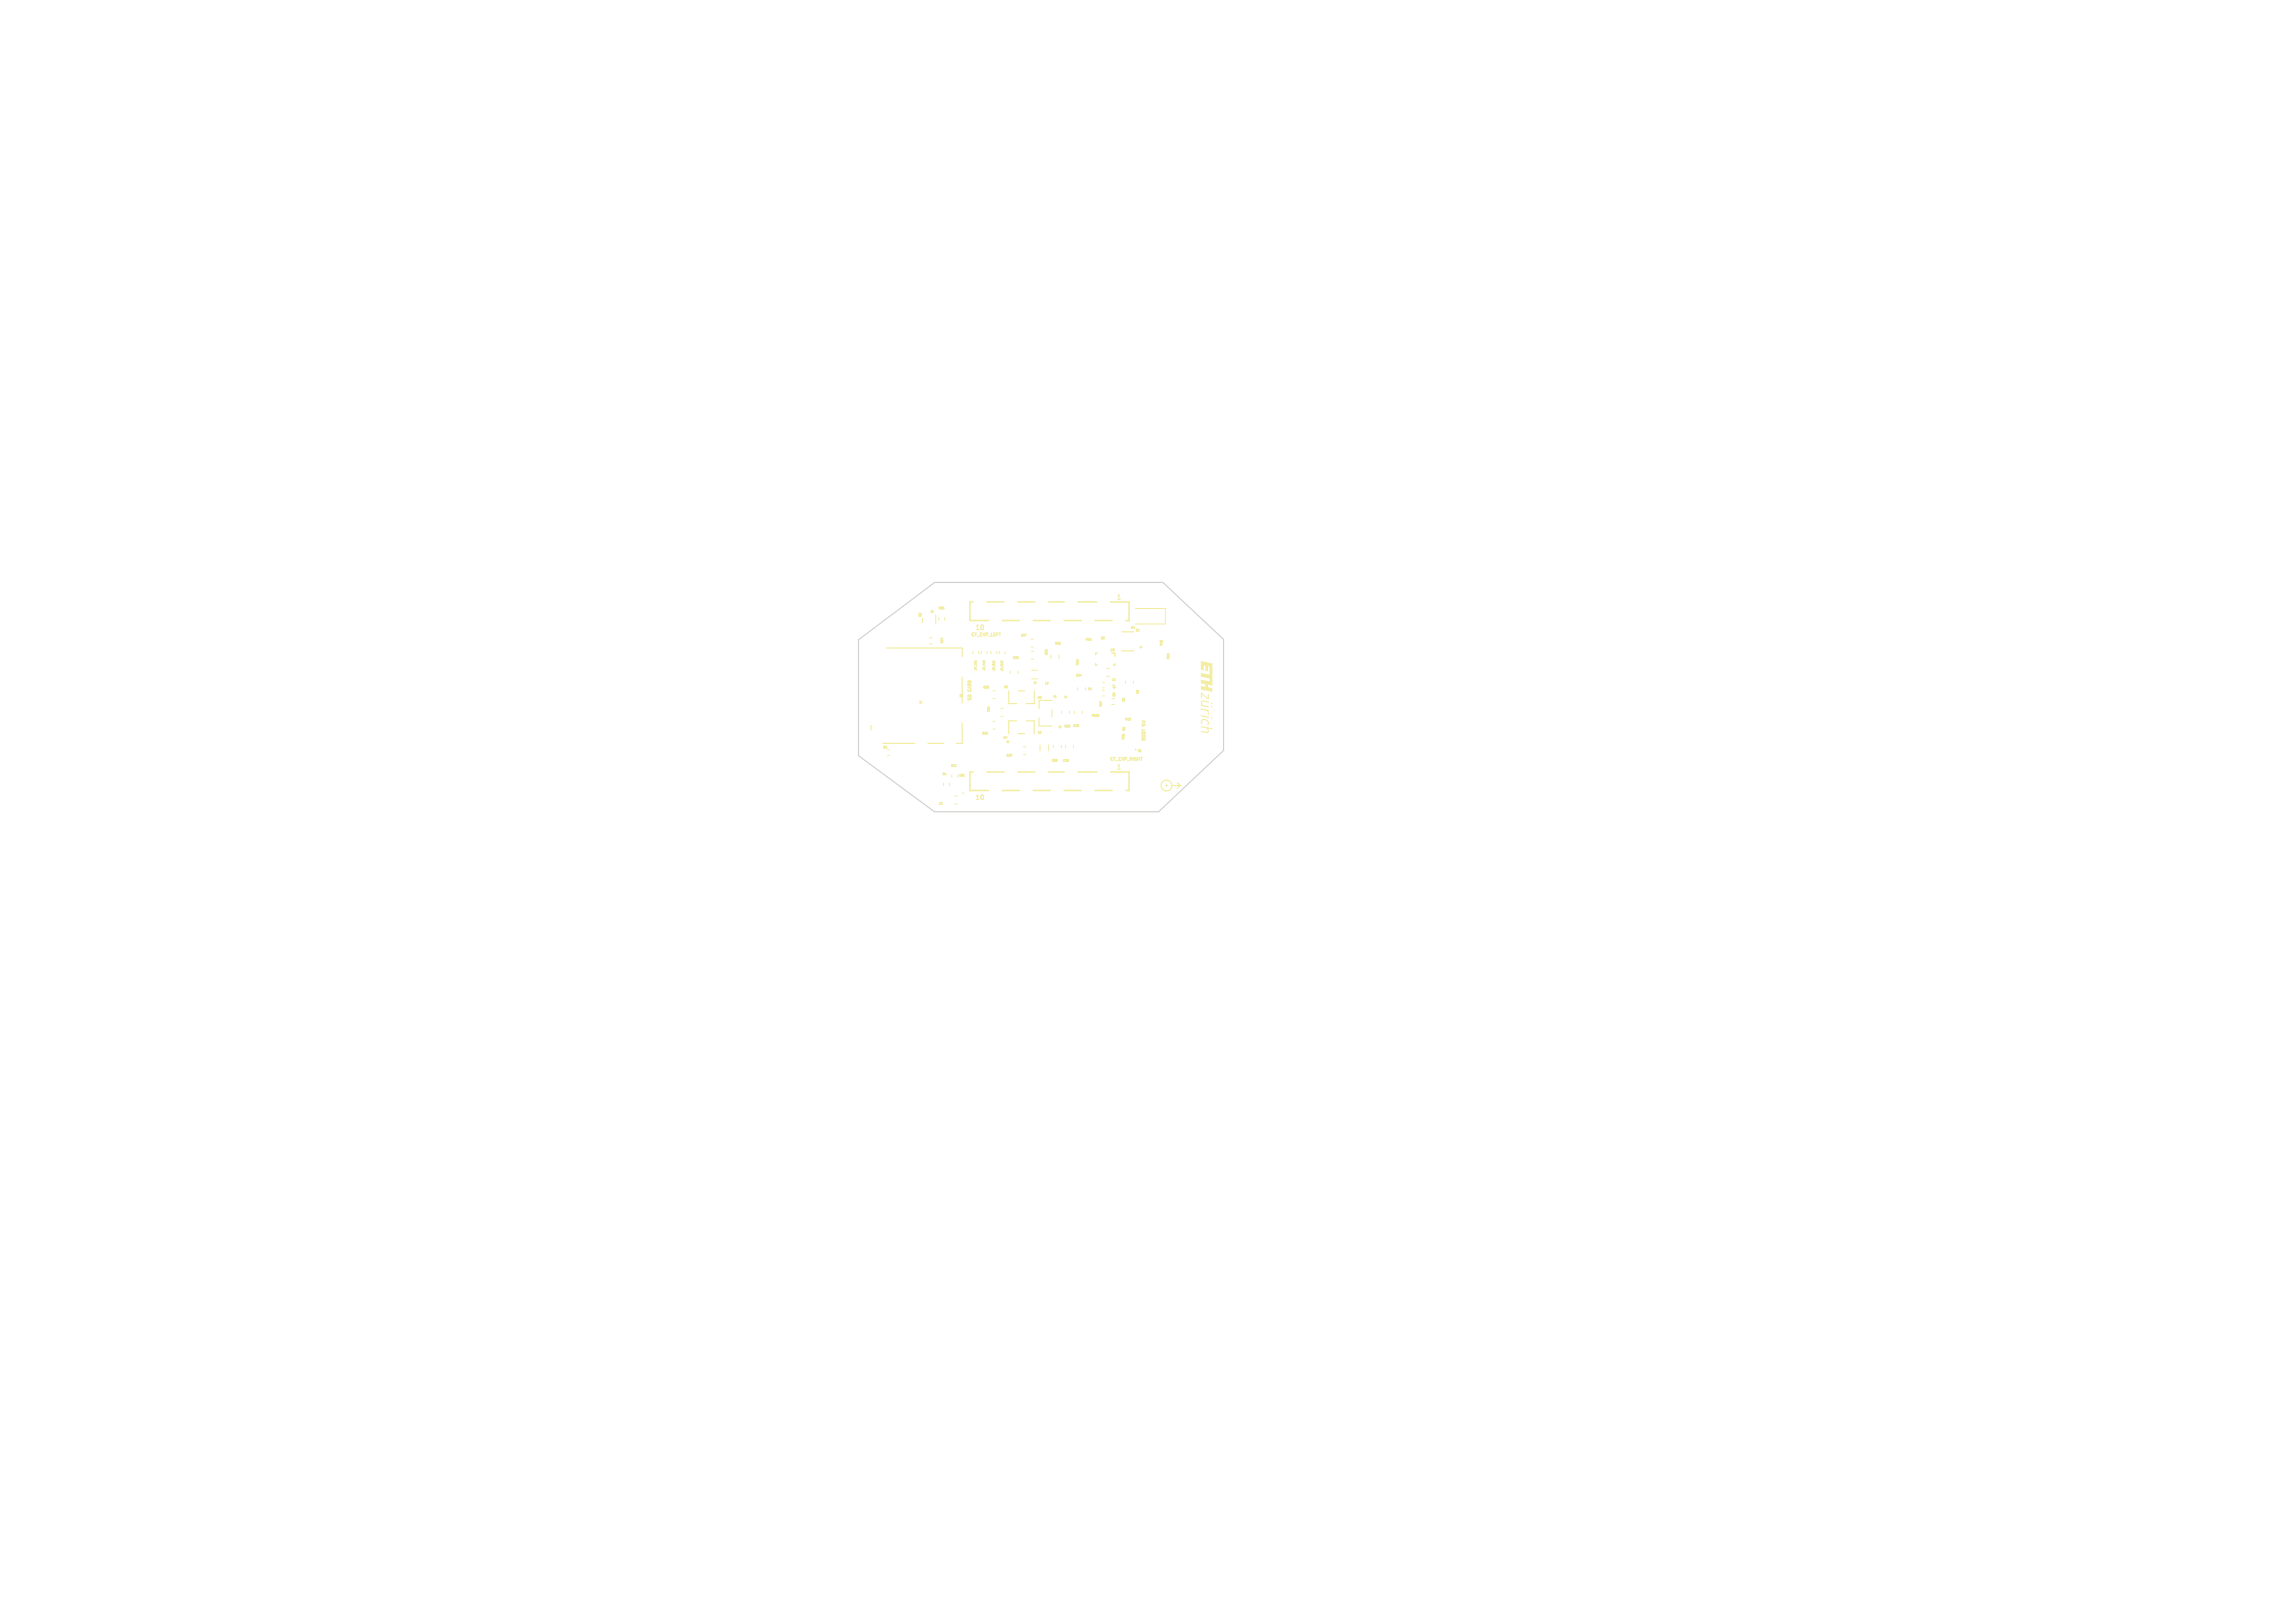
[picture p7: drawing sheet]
<svg xmlns="http://www.w3.org/2000/svg" width="297mm" height="210mm" viewBox="0 0 297 210" stroke-linecap="round" stroke-linejoin="round" font-family="sans-serif">
<defs><g id="words">
<g font-size=".8" fill="#f2eda1">
<text x="144.4" y="77.7">1</text>
<text x="126.2" y="81.6">10</text>
<text x="144.4" y="99.7">1</text>
<text x="126.2" y="103.6">10</text>
</g>
<g font-size=".6" fill="#f2eda1">
<text x="125.6" y="82.5">CF_EXP_LEFT</text>
<text x="125.7" y="89.4" transform="rotate(-90 125.7 89.4)">CARD</text>
<text x="125.7" y="90.7" transform="rotate(-90 125.7 90.7)">SD</text>
<text x="148.2" y="95.9" transform="rotate(-90 148.2 95.9)">BOOT</text>
<text x="148.2" y="93.9" transform="rotate(-90 148.2 93.9)">SW</text>
<text x="143.6" y="98.6">CF_EXP_RIGHT</text>
</g>
<g font-size=".3" fill="#f2eda1">
<text x="119.3" y="79.9" transform="rotate(-90 119.3 79.9)">Q3</text>
<text x="121.4" y="78.9">R25</text>
<text x="122.1" y="83.3" transform="rotate(-90 122.1 83.3)">R27</text>
<text x="132.1" y="82.4">C27</text>
<text x="136.5" y="83.4">R35</text>
<text x="140.5" y="82.9">R15</text>
<text x="142.4" y="82.8">C2</text>
<text x="146.3" y="81.4">D4</text>
<text x="146.9" y="81.7">U1</text>
<text x="150.5" y="83.6" transform="rotate(-90 150.5 83.6)">R18</text>
<text x="126.4" y="86.8" transform="rotate(-90 126.4 86.8)">JP_TX1</text>
<text x="127.2" y="89.1">C32</text>
<text x="127.6" y="86.8" transform="rotate(-90 127.6 86.8)">JP_TX2</text>
<text x="128.8" y="86.8" transform="rotate(-90 128.8 86.8)">JP_RX1</text>
<text x="129.9" y="86.9" transform="rotate(-90 129.9 86.9)">JP_RX2</text>
<text x="129.9" y="89.1">U5</text>
<text x="131" y="85.3">C35</text>
<text x="135.2" y="88.6">L2</text>
<text x="135.6" y="84.8" transform="rotate(-90 135.6 84.8)">C26</text>
<text x="139.2" y="87.6">C24</text>
<text x="139.6" y="86.1" transform="rotate(-90 139.6 86.1)">R16</text>
<text x="140.8" y="89.3">C4</text>
<text x="143.7" y="84.3">U3</text>
<text x="143.8" y="88.1">L3</text>
<text x="144.4" y="89.1" transform="rotate(-90 144.4 89.1)">C7</text>
<text x="147.4" y="89.8" transform="rotate(-90 147.4 89.8)">C5</text>
<text x="151.4" y="85.3" transform="rotate(-90 151.4 85.3)">R19</text>
<text x="119" y="90.6" transform="rotate(90 119 90.6)">J1</text>
<text x="127.1" y="95.1">C33</text>
<text x="128.1" y="92.2" transform="rotate(-90 128.1 92.2)">C34</text>
<text x="129.8" y="95.6">U4</text>
<text x="134.2" y="90.4">U6</text>
<text x="134.3" y="95">L5</text>
<text x="136.3" y="90.4">Y1</text>
<text x="137.7" y="94.2">C36</text>
<text x="138.9" y="94.1">C28</text>
<text x="141.2" y="92.8">R100</text>
<text x="142.7" y="91.5" transform="rotate(-90 142.7 91.5)">R97</text>
<text x="144.4" y="90.2" transform="rotate(-90 144.4 90.2)">C6</text>
<text x="145.6" y="95.7" transform="rotate(-90 145.6 95.7)">R26</text>
<text x="145.6" y="93.3">R12</text>
<text x="145.6" y="90.8" transform="rotate(-90 145.6 90.8)">R6</text>
<text x="145.7" y="94.6" transform="rotate(-90 145.7 94.6)">R3</text>
<text x="114.3" y="96.9">C3</text>
<text x="121.9" y="100.4">R4</text>
<text x="123" y="99.3">R11</text>
<text x="124.1" y="100.5">ED1</text>
<text x="130.2" y="97.9">C37</text>
<text x="136.1" y="98.6">C30</text>
<text x="137.5" y="98.6">C29</text>
<text x="147.2" y="97.4">D1</text>
<text x="121.5" y="104.2">C1</text>
</g>
</g></defs>
<g fill="#f2eda1">
<path d="M155.4 92.5l1 .2v.2l-1-.2z"/>
<path d="M155.4 91.7l1 .2v.1h-.1l.1 .2v.3l-.2-.1 .1-.2-.1-.2-.8-.2z"/>
<path d="M155.5 90.7l.2-.1 .7 .2v.1l-.7-.1-.2 .2 .2 .2 .7 .2v.1l-1-.2v-.1h.1l-.1-.2z"/>
<path d="M156.7 91.3l.2 .1v.1h-.2z"/>
<path d="M155.4 89.6l.9 .7v-.5h.1v.7l-.9-.7v.6l-.1-.1z"/>
<path d="M155.4 93.9l1.5 .3v.2l-.6-.1 .1 .3-.2 .2-.8-.1v-.1l.8 .1 .1-.2-.1-.2-.8-.2z"/>
<path d="M156.7 90.9l.2 .1v.1h-.2z"/>
<path d="M155.5 93.1l.3-.1 .5 .2 .1 .3v.3l-.1 .1-.1-.1 .1-.2-.1-.3-.4-.1-.2 .1v.4h-.1l-.1-.3z"/>
<path d="M155.4 85.5l1.5 .3v2.9l-.6-.1v.3l.6 .2v.4l-1.5-.3v-.4l.6 .1v-.4l-.6-.1v-.5l1.1 .3v-.4l-1.1-.2v-.5l1.1 .2v-1.1h-.2v.7l-.3-.1v-.7h-.2v.7l-.4-.1z"/>
<path d="M156.7 92.8h.2v.2l-.2-.1z"/>
</g>
<g fill="none" stroke="#f2eda1" stroke-width=".13">
<path d="M119.4 80v.6M121.1 79.6v1.2M121.5 79.9v.3M122.3 79.9v.3M146.9 78.7h3.9v2h-3.9M114.9 97h.2M114.9 97.7h.2M120.3 82.5h.3M120.3 83.3h.3M123.6 99.2h.2M125.9 84.3v.3M126.7 84.3v.3"/>
<path d="M127 84.3v.3M127.7 84.3v.3M128.2 84.3v.3M128.5 90.4h.3M128.5 89.4h.3M128.5 93.3h.3M128.5 94.3h.3M128.7 85.5v.1M129 84.3v.3M129.3 84.3v.3M129.5 91.7h.3M129.5 92.7h.3"/>
<path d="M130.1 84.3v.3M130.7 86.8v.3M131.7 86.8v.3M132.5 96.6h.2M132.5 97.7h.2M133.4 82.7h.3M133.4 83.7h.3M133.5 84.3h.2M133.5 85.3h.2M133.5 86.7h.8M133.5 87.8h.8M134.6 96.4v.8"/>
<path d="M135.7 96.4v.8M136 84.8v.4M136.3 96.4v.3M137 84.8v.4M137.4 96.4v.3M137.4 92v.3M137.9 96.5v.3M138.4 92v.3M138.9 96.5v.3M139 92v.3M139.4 89v.3M140.1 92v.3"/>
<path d="M140.5 89v.3M142.2 92.5v.2M142.7 88.3h.2M142.7 89h.2M142.7 89.3h.2M142.7 90h.2M143.2 86.5h.4M143.2 87.5h.4M143.9 90.4h.3M143.9 91.2h.3M145.6 88.1v.3M146.7 88.1v.3"/>
<path d="M122.1 101.3v.4M122.9 101.3v.4M123.2 100.2v.4M123.5 103h.3M123.5 104h.3M123.9 100.2v.4"/>
<circle cx="147" cy="97" r=".05"/>
<circle cx="124.7" cy="102.6" r=".05"/>
</g>
<g fill="none" stroke="#f2eda1" stroke-width=".15">
<path d="M112.7 93.9v.6M114.2 96.2h4.2M114.7 83.8h9.8v1.2M120.1 96.2h2M124.5 93.6v2.6h-.7M124.5 89.9h-.2v.2h.2M124.5 87.6v3.4M130.5 89.4v1.6h1.1M131.6 93.3h-1.1v1.6M131.8 94.9h.8M131.8 89.4h.8M132.8 93.3h1v1.6"/>
<path d="M133.8 89.4v1.6h-1M134.5 92.9v1h1.6M136.1 90.6h-1.6v1.1M136.1 91.9v.8M145.2 84.2h1.5M145.2 81.8h1.5M151.7 101.6h1.1M152.4 101.3l.4 .3M152.8 101.6l-.4 .4"/>
<circle cx="130.4" cy="96" r=".13"/>
<circle cx="134" cy="88.3" r=".13"/>
<circle cx="137.2" cy="94.1" r=".13"/>
<circle cx="147.7" cy="83.7" r=".1"/>
<circle cx="151" cy="101.6" r=".7"/>
<circle cx="151" cy="101.6" r=".08"/>
</g>
<circle cx="120.6" cy="79.1" r=".15" fill="#f2eda1" stroke="#f2eda1" stroke-width=".13"/>
<path d="M141.8 85.9v.2h.2M142 84.5h-.2v.2M143.9 84.5h.4v.4M144.3 85.9v.2h-.2" fill="none" stroke="#f2eda1" stroke-width=".18"/>
<g fill="none" stroke="#f2eda1" stroke-width=".2">
<path d="M125.9 77.9h-.4v2.4h2.4M127.7 77.9h2.2M131.7 77.9h2.2M135.7 77.9h2M139.5 77.9h2.4M143.7 77.9h2.4v2.4h-.4M125.9 99.9h-.4v2.4h2.4M127.7 99.9h2.2M129.7 80.3h2.2M131.7 99.9h2.2M133.7 80.3h2.2M135.7 99.9h2"/>
<path d="M137.7 80.3h2.2M139.5 99.9h2.4M141.7 80.3h2.2M143.7 99.9h2.4v2.4h-.4M129.7 102.3h2.2M133.7 102.3h2.2M137.7 102.3h2.2M141.7 102.3h2.2"/>
<circle cx="137.9" cy="90.2" r=".1"/>
</g>
<path d="M111.1 82.8l9.9-7.4h29.5l7.8 7.3v14.4l-8.4 7.9h-29l-9.8-7.2z" fill="none" stroke="#d0d2cd" stroke-width=".15"/>
<use href="#words"/>
</svg>
